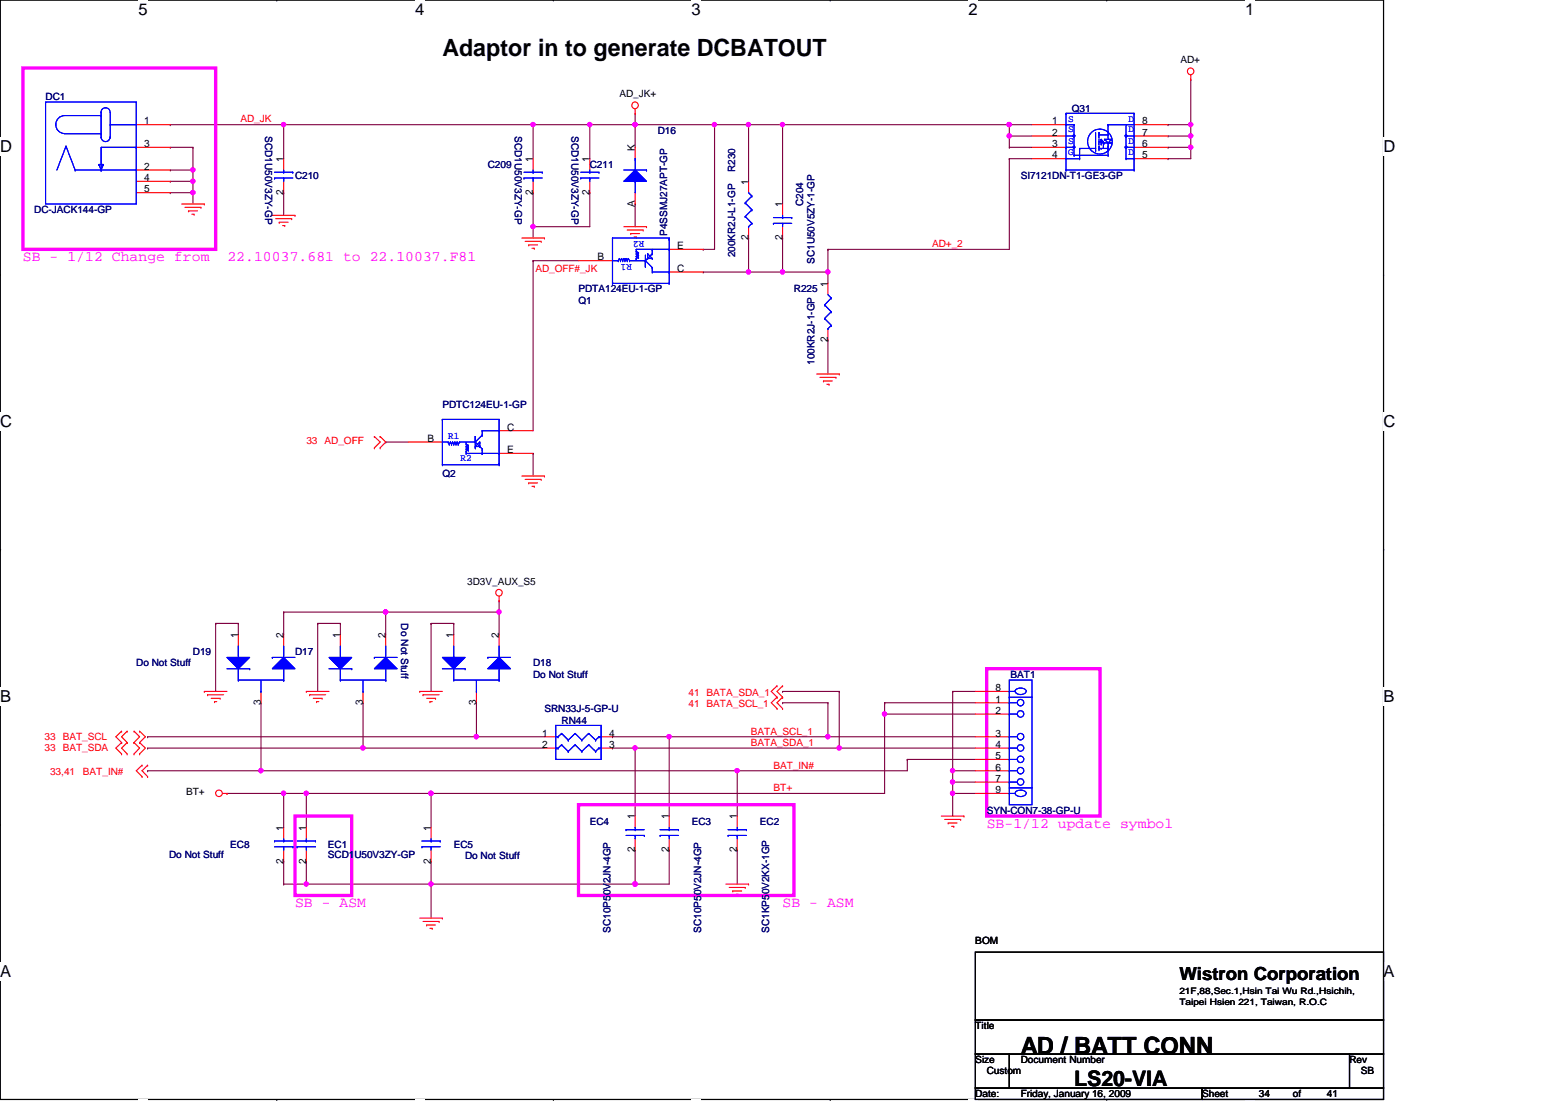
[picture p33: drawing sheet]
<svg xmlns="http://www.w3.org/2000/svg" width="297mm" height="210mm" viewBox="0 0 297 210" stroke-linecap="round" stroke-linejoin="round" font-family="sans-serif">
<defs><g id="words">
<g font-size="4.5">
<text x="84.2" y="10.7">Adaptor in to generate DCBATOUT</text>
<text x="194.3" y="200.7">AD / BATT CONN</text>
</g>
<text font-size="4.1" x="204.5" y="206.9">LS20-VIA</text>
<text font-size="3.4" x="224.6" y="186.7">Wistron Corporation</text>
<g font-size="3.1">
<text x="26.4" y="2.8">5</text>
<text x="79" y="2.8">4</text>
<text x="131.7" y="2.8">3</text>
<text x="184.4" y="2.8">2</text>
<text x="237.1" y="2.8">1</text>
<text x="0" y="29">D</text>
<text x="263.4" y="29">D</text>
<text x="0" y="81.3">C</text>
<text x="263.4" y="81.3">C</text>
<text x="0" y="133.6">B</text>
<text x="263.4" y="133.6">B</text>
<text x="0" y="186">A</text>
<text x="263.4" y="186">A</text>
</g>
<g font-size="2.8" fill="#f0f">
<text x="4.4" y="49.7">SB - 1/12 Change from</text>
<text x="43.3" y="49.7">22.10037.681 to 22.10037.F81</text>
<text x="187.9" y="157.7">SB-1/12 update symbol</text>
<text x="56.2" y="172.8">SB - ASM</text>
<text x="149" y="172.8">SB - ASM</text>
</g>
<g font-size="1.9">
<text x="224.8" y="12.1">AD+</text>
<text x="27.5" y="23.7">1</text>
<text x="117.9" y="18.5">AD_JK+</text>
<text x="200.4" y="23.7">1</text>
<text x="217.5" y="23.7">8</text>
<text x="27.5" y="28">3</text>
<text x="120.9" y="28.7" transform="rotate(-90 120.9 28.7)">K</text>
<text x="200.4" y="25.9">2</text>
<text x="200.4" y="28">3</text>
<text x="217.5" y="28">6</text>
<text x="217.5" y="25.9">7</text>
<text x="27.5" y="32.3">2</text>
<text x="27.5" y="34.5">4</text>
<text x="54" y="30.9" transform="rotate(-90 54 30.9)">1</text>
<text x="101.5" y="30.9" transform="rotate(-90 101.5 30.9)">1</text>
<text x="112.3" y="30.9" transform="rotate(-90 112.3 30.9)">1</text>
<text x="142.5" y="35.2" transform="rotate(-90 142.5 35.2)">1</text>
<text x="200.4" y="30.2">4</text>
<text x="217.5" y="30.2">5</text>
<text x="27.5" y="36.7">5</text>
<text x="54" y="37.1" transform="rotate(-90 54 37.1)">2</text>
<text x="101.5" y="37.1" transform="rotate(-90 101.5 37.1)">2</text>
<text x="112.3" y="37.1" transform="rotate(-90 112.3 37.1)">2</text>
<text x="120.9" y="39.5" transform="rotate(-90 120.9 39.5)">A</text>
<text x="149" y="39.5" transform="rotate(-90 149 39.5)">1</text>
<text x="128.9" y="47.5">E</text>
<text x="142.5" y="45.8" transform="rotate(-90 142.5 45.8)">2</text>
<text x="149" y="45.8" transform="rotate(-90 149 45.8)">2</text>
<text x="113.8" y="49.6">B</text>
<text x="128.9" y="51.8">C</text>
<text x="157.6" y="54.6" transform="rotate(-90 157.6 54.6)">1</text>
<text x="157.6" y="65.2" transform="rotate(-90 157.6 65.2)">2</text>
<text x="96.6" y="82">C</text>
<text x="81.4" y="84.2">B</text>
<text x="96.6" y="86.3">E</text>
<text x="89" y="111.4">3D3V_AUX_S5</text>
<text x="45.3" y="121.5" transform="rotate(-90 45.3 121.5)">1</text>
<text x="54" y="121.5" transform="rotate(-90 54 121.5)">2</text>
<text x="64.8" y="121.5" transform="rotate(-90 64.8 121.5)">1</text>
<text x="73.4" y="121.5" transform="rotate(-90 73.4 121.5)">2</text>
<text x="86.4" y="121.5" transform="rotate(-90 86.4 121.5)">1</text>
<text x="95" y="121.5" transform="rotate(-90 95 121.5)">2</text>
<text x="189.6" y="131.7">8</text>
<text x="49.7" y="134.3" transform="rotate(-90 49.7 134.3)">3</text>
<text x="69.1" y="134.3" transform="rotate(-90 69.1 134.3)">3</text>
<text x="90.7" y="134.3" transform="rotate(-90 90.7 134.3)">3</text>
<text x="189.6" y="133.8">1</text>
<text x="189.6" y="136">2</text>
<text x="103.2" y="140.3">1</text>
<text x="103.2" y="142.5">2</text>
<text x="116" y="142.5">3</text>
<text x="116" y="140.3">4</text>
<text x="189.6" y="140.3">3</text>
<text x="189.6" y="142.5">4</text>
<text x="189.6" y="144.6">5</text>
<text x="189.6" y="146.8">6</text>
<text x="189.6" y="148.9">7</text>
<text x="35.4" y="151.5">BT+</text>
<text x="189.6" y="151.1">9</text>
<text x="54" y="158.2" transform="rotate(-90 54 158.2)">1</text>
<text x="58.3" y="158.2" transform="rotate(-90 58.3 158.2)">1</text>
<text x="82" y="158.2" transform="rotate(-90 82 158.2)">1</text>
<text x="120.9" y="156.1" transform="rotate(-90 120.9 156.1)">1</text>
<text x="127.4" y="156.1" transform="rotate(-90 127.4 156.1)">1</text>
<text x="140.3" y="156.1" transform="rotate(-90 140.3 156.1)">1</text>
<text x="54" y="164.5" transform="rotate(-90 54 164.5)">2</text>
<text x="58.3" y="164.5" transform="rotate(-90 58.3 164.5)">2</text>
<text x="82" y="164.5" transform="rotate(-90 82 164.5)">2</text>
<text x="120.9" y="162.3" transform="rotate(-90 120.9 162.3)">2</text>
<text x="127.4" y="162.3" transform="rotate(-90 127.4 162.3)">2</text>
<text x="140.3" y="162.3" transform="rotate(-90 140.3 162.3)">2</text>
<text x="185.7" y="179.8">BOM</text>
<text x="185.7" y="196">Title</text>
<text x="185.7" y="202.5">Size</text>
<text x="194.3" y="202.5">Document Number</text>
<text x="257" y="202.5">Rev</text>
<text x="185.7" y="209">Date:</text>
<text x="187.9" y="204.6">Custom</text>
<text x="194.3" y="209">Friday, January 16, 2009</text>
<text x="228.9" y="209">Sheet</text>
<text x="239.7" y="209">34</text>
<text x="246.2" y="209">of</text>
<text x="252.6" y="209">41</text>
<text x="259.1" y="204.6">SB</text>
</g>
<g font-size="1.9" fill="#000080">
<text x="8.7" y="19">DC1</text>
<text x="204.1" y="21.3">Q31</text>
<text x="50.5" y="25.9" transform="rotate(90 50.5 25.9)">SCD1U50V3ZY-GP</text>
<text x="98" y="25.9" transform="rotate(90 98 25.9)">SCD1U50V3ZY-GP</text>
<text x="108.8" y="25.9" transform="rotate(90 108.8 25.9)">SCD1U50V3ZY-GP</text>
<text x="125.3" y="25.4">D16</text>
<text x="56.2" y="34.1">C210</text>
<text x="92.9" y="31.9">C209</text>
<text x="112.3" y="31.9">C211</text>
<text x="140" y="32.8" transform="rotate(-90 140 32.8)">R230</text>
<text x="194.3" y="34.1">SI7121DN-T1-GE3-GP</text>
<text x="6.5" y="40.6">DC-JACK144-GP</text>
<text x="152.9" y="39.3" transform="rotate(-90 152.9 39.3)">C204</text>
<text x="127" y="44.9" transform="rotate(-90 127 44.9)">P4SSMJ27APT-GP</text>
<text x="140" y="49" transform="rotate(-90 140 49)">200KR2J-L1-GP</text>
<text x="155.1" y="50.3" transform="rotate(-90 155.1 50.3)">SC1U50V5ZY-1-GP</text>
<text x="110.1" y="57.8">Q1</text>
<text x="110.1" y="55.7">PDTA124EU-1-GP</text>
<text x="151.2" y="55.7">R225</text>
<text x="155.1" y="69.5" transform="rotate(-90 155.1 69.5)">100KR2J-1-GP</text>
<text x="84.2" y="77.7">PDTC124EU-1-GP</text>
<text x="84.2" y="90.8">Q2</text>
<text x="76.4" y="118.7" transform="rotate(90 76.4 118.7)">Do Not Stuff</text>
<text x="36.7" y="124.8">D19</text>
<text x="56.2" y="124.8">D17</text>
<text x="25.9" y="126.9">Do Not Stuff</text>
<text x="101.5" y="126.9">D18</text>
<text x="101.5" y="129.1">Do Not Stuff</text>
<text x="192.4" y="129.1">BAT1</text>
<text x="103.7" y="135.6">SRN33J-5-GP-U</text>
<text x="106.9" y="137.9">RN44</text>
<text x="187.9" y="155">SYN-CON7-38-GP-U</text>
<text x="43.9" y="161.5">EC8</text>
<text x="62.4" y="161.5">EC1</text>
<text x="86.4" y="161.5">EC5</text>
<text x="112.3" y="157.1">EC4</text>
<text x="131.7" y="157.1">EC3</text>
<text x="144.7" y="157.1">EC2</text>
<text x="32.2" y="163.4">Do Not Stuff</text>
<text x="62.4" y="163.4">SCD1U50V3ZY-GP</text>
<text x="88.6" y="163.6">Do Not Stuff</text>
<text x="116.2" y="177.7" transform="rotate(-90 116.2 177.7)">SC10P50V2JN-4GP</text>
<text x="133.5" y="177.7" transform="rotate(-90 133.5 177.7)">SC10P50V2JN-4GP</text>
<text x="146.5" y="177.7" transform="rotate(-90 146.5 177.7)">SC1KP50V2KX-1GP</text>
</g>
<g font-size="1.9" fill="#f00">
<text x="45.8" y="23.3">AD_JK</text>
<text x="177.5" y="47.1">AD+_2</text>
<text x="101.9" y="51.8">AD_OFF#_JK</text>
<text x="58.3" y="84.6">33</text>
<text x="61.8" y="84.6">AD_OFF</text>
<text x="131.1" y="134.7">41 BATA_SCL_1</text>
<text x="131.1" y="132.5">41 BATA_SDA_1</text>
<text x="8.5" y="143.1">33</text>
<text x="8.5" y="141">33</text>
<text x="11.9" y="143.1">BAT_SDA</text>
<text x="11.9" y="141">BAT_SCL</text>
<text x="143" y="139.9">BATA_SCL_1</text>
<text x="143" y="142.1">BATA_SDA_1</text>
<text x="9.5" y="147.7">33,41</text>
<text x="15.8" y="147.7">BAT_IN#</text>
<text x="147.3" y="146.4">BAT_IN#</text>
<text x="147.3" y="150.7">BT+</text>
</g>
<g font-size="1.9" fill="#00f">
<text x="203.4" y="23.3">S</text>
<text x="214.9" y="23.3">D</text>
<text x="203.4" y="25.2">S</text>
<text x="203.4" y="27.4">S</text>
<text x="203.4" y="29.5">G</text>
<text x="214.9" y="29.5">D</text>
<text x="214.9" y="27.4">D</text>
<text x="214.9" y="25.2">D</text>
<text x="122.7" y="45.9" transform="rotate(180 122.7 45.9)">R2</text>
<text x="120.3" y="50.2" transform="rotate(180 120.3 50.2)">R1</text>
<text x="85.3" y="83.5">R1</text>
<text x="87.7" y="87.8">R2</text>
</g>
<g font-size="1.7">
<text x="224.6" y="189.4">21F,88,Sec.1,Hsin Tai Wu Rd.,Hsichih,</text>
<text x="224.6" y="191.5">Taipei Hsien 221, Taiwan, R.O.C</text>
</g>
</g></defs>
<path d="M0 0h263.4v209.4h-263.4z" fill="none" stroke="#000" stroke-width=".21"/>
<g fill="#fff">
<path d="M26.4 0h1.7v3.5h-1.7z"/>
<path d="M26.4 209.4h1.7v.5h-1.7z"/>
</g>
<path d="M52.7 0h.1M52.7 209.4h.1" fill="none" stroke="#000" stroke-width=".21"/>
<g fill="#fff">
<path d="M79 0h1.8v3.5h-1.8z"/>
<path d="M79 209.4h1.8v.5h-1.8z"/>
</g>
<path d="M105.4 0h.1M105.4 209.4h.1" fill="none" stroke="#000" stroke-width=".21"/>
<g fill="#fff">
<path d="M131.7 0h1.7v3.5h-1.7z"/>
<path d="M131.7 209.4h1.7v.5h-1.7z"/>
</g>
<path d="M158.1 0h.1M158.1 209.4h.1" fill="none" stroke="#000" stroke-width=".21"/>
<g fill="#fff">
<path d="M184.4 0h1.7v3.5h-1.7z"/>
<path d="M184.4 209.4h1.7v.5h-1.7z"/>
</g>
<path d="M210.7 0h.1M210.7 209.4h.1" fill="none" stroke="#000" stroke-width=".21"/>
<g fill="#fff">
<path d="M237.1 0h1.7v3.5h-1.7z"/>
<path d="M237.1 209.4h1.7v.5h-1.7z"/>
<path d="M0 26.2h2.3v3.4h-2.3z"/>
<path d="M263.4 26.2h2.3v3.4h-2.3z"/>
<path d="M0 78.5h2.3v3.5h-2.3z"/>
<path d="M263.4 78.5h2.3v3.5h-2.3z"/>
</g>
<path d="M0 52.3h.1M263.4 52.3h.1" fill="none" stroke="#000" stroke-width=".21"/>
<g fill="#fff">
<path d="M0 130.9h2.1v3.4h-2.1z"/>
<path d="M263.4 130.9h2.1v3.4h-2.1z"/>
</g>
<path d="M0 104.7h.1M263.4 104.7h.1" fill="none" stroke="#000" stroke-width=".21"/>
<path d="M0 104.7h.1M263.4 104.7h.1" fill="none" stroke="#000" stroke-width=".19"/>
<g fill="#fff">
<path d="M0 183.2h2.1v3.5h-2.1z"/>
<path d="M263.4 183.2h2.1v3.5h-2.1z"/>
</g>
<path d="M0 157.1h.1M263.4 157.1h.1" fill="none" stroke="#000" stroke-width=".21"/>
<path d="M120.9 23.7h.1M120.9 23.7h15.2M192.2 30.2h.1M192.2 30.2v17.3M101.5 43.2h.1M101.5 43.2v2.1" fill="none" stroke="#800040" stroke-width=".21"/>
<circle cx="120.9" cy="23.7" r=".4" fill="#f0f"/>
<circle cx="120.9" cy="23.7" r=".4" fill="none" stroke="#f0f" stroke-width=".21"/>
<path d="M157.6 51.8h.1M157.6 51.8v2.2" fill="none" stroke="#800040" stroke-width=".21"/>
<circle cx="157.6" cy="51.8" r=".4" fill="#f0f"/>
<circle cx="157.6" cy="51.8" r=".4" fill="none" stroke="#f0f" stroke-width=".21"/>
<path d="M149 23.7h.1M149 23.7v15.2M101.5 43.2h.1M101.5 43.2h10.8" fill="none" stroke="#800040" stroke-width=".21"/>
<circle cx="101.5" cy="43.2" r=".4" fill="#f0f"/>
<circle cx="101.5" cy="43.2" r=".4" fill="none" stroke="#f0f" stroke-width=".21"/>
<path d="M133.9 51.8h.1M133.9 51.8h15.1M142.5 51.8h.1" fill="none" stroke="#800040" stroke-width=".21"/>
<circle cx="142.5" cy="51.8" r=".4" fill="#f0f"/>
<circle cx="142.5" cy="51.8" r=".4" fill="none" stroke="#f0f" stroke-width=".21"/>
<path d="M142.5 23.7h.1M142.5 23.7v10.8M142.5 45.3h.1M142.5 45.3v6.5M157.6 47.5h.1M157.6 47.5h34.6" fill="none" stroke="#800040" stroke-width=".21"/>
<circle cx="142.5" cy="23.7" r=".4" fill="#f0f"/>
<circle cx="142.5" cy="23.7" r=".4" fill="none" stroke="#f0f" stroke-width=".21"/>
<path d="M149 45.3h.1M149 51.8h.1M149 45.3v6.5M149 51.8h8.6" fill="none" stroke="#800040" stroke-width=".21"/>
<circle cx="149" cy="51.8" r=".4" fill="#f0f"/>
<circle cx="149" cy="51.8" r=".4" fill="none" stroke="#f0f" stroke-width=".21"/>
<path d="M112.3 36.7h.1M112.3 23.7h.1M112.3 23.7v6.5M112.3 36.7v6.5M120.9 21.6h.1M120.9 21.6v2.1M136.1 23.7h.1M136.1 23.7v23.8M136.1 23.7h6.4M157.6 64.8h.1M157.6 64.8v6.4" fill="none" stroke="#800040" stroke-width=".21"/>
<circle cx="136" cy="23.7" r=".4" fill="#f0f"/>
<circle cx="136" cy="23.7" r=".4" fill="none" stroke="#f0f" stroke-width=".21"/>
<g fill="none" stroke="#800040" stroke-width=".21">
<path d="M54 36.7h.1M54 36.7v4.3M101.5 23.7h.1M101.5 23.7v6.5M101.5 23.7h10.8M120.9 38.9h.1M120.9 23.7h.1M120.9 23.7v4.4M120.9 38.9v4.3M101.5 49.7h.1M101.5 49.7v32.3M157.6 47.5h.1"/>
<path d="M157.6 47.5v4.3"/>
</g>
<circle cx="101.5" cy="23.7" r=".4" fill="#f0f"/>
<circle cx="101.5" cy="23.7" r=".4" fill="none" stroke="#f0f" stroke-width=".21"/>
<path d="M54 23.7h.1M54 23.7v6.5M112.3 23.7h.1M112.3 23.7h8.6M142.5 23.7h.1M142.5 23.7h6.5M133.9 47.5h.1M133.9 47.5h2.2" fill="none" stroke="#800040" stroke-width=".21"/>
<circle cx="120.9" cy="23.7" r=".4" fill="#f0f"/>
<circle cx="120.9" cy="23.7" r=".4" fill="none" stroke="#f0f" stroke-width=".21"/>
<circle cx="112.3" cy="23.7" r=".4" fill="#f0f"/>
<circle cx="112.3" cy="23.7" r=".4" fill="none" stroke="#f0f" stroke-width=".21"/>
<path d="M54 23.7h.1M54 23.7h47.5M101.5 36.7h.1M101.5 36.7v6.5M73.4 84.2h.1M73.4 84.2h4.4M101.5 86.4h.1M101.5 86.4v4.3" fill="none" stroke="#800040" stroke-width=".21"/>
<circle cx="54" cy="23.7" r=".4" fill="#f0f"/>
<circle cx="54" cy="23.7" r=".4" fill="none" stroke="#f0f" stroke-width=".21"/>
<path d="M36.7 36.7h.1M36.7 36.7v2.2M101.5 49.7h.1M101.5 49.7h8.6" fill="none" stroke="#800040" stroke-width=".21"/>
<circle cx="36.7" cy="36.7" r=".4" fill="#f0f"/>
<circle cx="36.7" cy="36.7" r=".4" fill="none" stroke="#f0f" stroke-width=".21"/>
<path d="M32.4 36.7h.1M32.4 34.5h.1M32.4 34.5h4.3M36.7 34.5h.1M36.7 34.5v2.2h-4.3" fill="none" stroke="#800040" stroke-width=".21"/>
<circle cx="36.7" cy="34.5" r=".4" fill="#f0f"/>
<circle cx="36.7" cy="34.5" r=".4" fill="none" stroke="#f0f" stroke-width=".21"/>
<path d="M32.4 23.7h.1M32.4 28.1h.1M32.4 32.4h.1M32.4 23.7h21.6M32.4 28.1h4.3M32.4 32.4h4.3" fill="none" stroke="#800040" stroke-width=".21"/>
<circle cx="36.7" cy="32.4" r=".4" fill="#f0f"/>
<circle cx="36.7" cy="32.4" r=".4" fill="none" stroke="#f0f" stroke-width=".21"/>
<path d="M36.7 28.1h.1M36.7 32.4h.1M36.7 28.1v6.4M192.2 25.9h.1M192.2 25.9v2.2" fill="none" stroke="#800040" stroke-width=".21"/>
<circle cx="192.2" cy="25.9" r=".4" fill="#f0f"/>
<circle cx="192.2" cy="25.9" r=".4" fill="none" stroke="#f0f" stroke-width=".21"/>
<path d="M149 23.7h.1M149 23.7h43.2" fill="none" stroke="#800040" stroke-width=".21"/>
<circle cx="149" cy="23.7" r=".4" fill="#f0f"/>
<circle cx="149" cy="23.7" r=".4" fill="none" stroke="#f0f" stroke-width=".21"/>
<path d="M222.4 23.7h.1M222.4 25.9h.1M222.4 28.1h.1M222.4 23.7h4.3M222.4 25.9h4.3M222.4 28.1h4.3M226.7 28.1h.1M226.7 28.1v2.1" fill="none" stroke="#800040" stroke-width=".21"/>
<circle cx="226.7" cy="28" r=".4" fill="#f0f"/>
<circle cx="226.7" cy="28" r=".4" fill="none" stroke="#f0f" stroke-width=".21"/>
<path d="M192.2 23.7h.1M192.2 23.7h4.3" fill="none" stroke="#800040" stroke-width=".21"/>
<circle cx="192.2" cy="23.7" r=".4" fill="#f0f"/>
<circle cx="192.2" cy="23.7" r=".4" fill="none" stroke="#f0f" stroke-width=".21"/>
<path d="M192.2 25.9h.1M192.2 28.1h.1M192.2 25.9h4.3M192.2 28.1h4.3M222.4 30.2h.1M222.4 30.2h4.3M226.7 25.9h.1M226.7 25.9v2.2" fill="none" stroke="#800040" stroke-width=".21"/>
<circle cx="226.7" cy="25.9" r=".4" fill="#f0f"/>
<circle cx="226.7" cy="25.9" r=".4" fill="none" stroke="#f0f" stroke-width=".21"/>
<path d="M226.7 23.7h.1M226.7 23.7v2.2" fill="none" stroke="#800040" stroke-width=".21"/>
<circle cx="226.7" cy="23.7" r=".4" fill="#f0f"/>
<circle cx="226.7" cy="23.7" r=".4" fill="none" stroke="#f0f" stroke-width=".21"/>
<path d="M226.7 15.1h.1M226.7 15.1v8.6M192.2 30.2h.1M192.2 30.2h4.3M49.7 146.8h.1M49.7 146.8h90.7M181.4 149h.1M181.4 151.1h.1M181.4 149h4.3M181.4 151.1v4.3" fill="none" stroke="#800040" stroke-width=".21"/>
<circle cx="49.7" cy="146.8" r=".4" fill="#f0f"/>
<circle cx="49.7" cy="146.8" r=".4" fill="none" stroke="#f0f" stroke-width=".21"/>
<path d="M181.4 151.1h.1M181.4 151.1h4.3" fill="none" stroke="#800040" stroke-width=".21"/>
<circle cx="181.4" cy="151.1" r=".4" fill="#f0f"/>
<circle cx="181.4" cy="151.1" r=".4" fill="none" stroke="#f0f" stroke-width=".21"/>
<path d="M168.4 136h.1M168.4 136v15.1" fill="none" stroke="#800040" stroke-width=".21"/>
<circle cx="168.4" cy="136" r=".4" fill="#f0f"/>
<circle cx="168.4" cy="136" r=".4" fill="none" stroke="#f0f" stroke-width=".21"/>
<path d="M140.4 146.8h.1M172.8 144.7h.1M172.8 144.7v2.1h-32.4M172.8 144.7h12.9" fill="none" stroke="#800040" stroke-width=".21"/>
<circle cx="140.4" cy="146.8" r=".4" fill="#f0f"/>
<circle cx="140.4" cy="146.8" r=".4" fill="none" stroke="#f0f" stroke-width=".21"/>
<path d="M157.6 140.3h.1M157.6 140.3h28.1M140.4 161.9h.1M140.4 161.9v6.5" fill="none" stroke="#800040" stroke-width=".21"/>
<circle cx="157.6" cy="140.3" r=".4" fill="#f0f"/>
<circle cx="157.6" cy="140.3" r=".4" fill="none" stroke="#f0f" stroke-width=".21"/>
<path d="M41.1 118.7h.1M41.1 118.7v13M45.4 118.7h.1M45.4 118.7v2.2M159.8 142.5h.1M159.8 142.5h25.9" fill="none" stroke="#800040" stroke-width=".21"/>
<circle cx="159.8" cy="142.5" r=".4" fill="#f0f"/>
<circle cx="159.8" cy="142.5" r=".4" fill="none" stroke="#f0f" stroke-width=".21"/>
<path d="M82.1 151.1h.1M82.1 151.1h86.3" fill="none" stroke="#800040" stroke-width=".21"/>
<circle cx="82.1" cy="151.1" r=".4" fill="#f0f"/>
<circle cx="82.1" cy="151.1" r=".4" fill="none" stroke="#f0f" stroke-width=".21"/>
<path d="M120.9 168.4h.1M120.9 168.4h6.5" fill="none" stroke="#800040" stroke-width=".21"/>
<circle cx="120.9" cy="168.4" r=".4" fill="#f0f"/>
<circle cx="120.9" cy="168.4" r=".4" fill="none" stroke="#f0f" stroke-width=".21"/>
<path d="M54 116.6h.1M54 116.6h19.4M116.6 142.5h.1M116.6 142.5h4.3M120.9 142.5h.1M120.9 142.5v12.9" fill="none" stroke="#800040" stroke-width=".21"/>
<circle cx="73.4" cy="116.6" r=".4" fill="#f0f"/>
<circle cx="73.4" cy="116.6" r=".4" fill="none" stroke="#f0f" stroke-width=".21"/>
<path d="M41.1 118.7h.1M41.1 118.7h4.3M54 116.6h.1M54 116.6v4.3M28.1 146.8h.1M28.1 146.8h21.6M43.2 151.1h.1M43.2 151.1h15.1M54 151.1h.1M58.3 168.4h.1M58.3 168.4h23.8" fill="none" stroke="#800040" stroke-width=".21"/>
<circle cx="54" cy="151.1" r=".4" fill="#f0f"/>
<circle cx="54" cy="151.1" r=".4" fill="none" stroke="#f0f" stroke-width=".21"/>
<g fill="none" stroke="#800040" stroke-width=".21">
<path d="M69.1 133.9h.1M69.1 133.9v8.6M28.1 142.5h.1M28.1 142.5h75.6M54 151.1h.1M54 151.1v6.5M58.3 151.1h.1M58.3 151.1v6.5M69.1 142.5h.1M82.1 151.1h.1M82.1 151.1v6.5M116.6 140.3h.1"/>
<path d="M116.6 140.3h10.8M127.4 140.3h.1M127.4 140.3v15.1"/>
</g>
<circle cx="69.1" cy="142.5" r=".4" fill="#f0f"/>
<circle cx="69.1" cy="142.5" r=".4" fill="none" stroke="#f0f" stroke-width=".21"/>
<path d="M90.7 140.3h.1M90.7 140.3h13" fill="none" stroke="#800040" stroke-width=".21"/>
<circle cx="90.7" cy="140.3" r=".4" fill="#f0f"/>
<circle cx="90.7" cy="140.3" r=".4" fill="none" stroke="#f0f" stroke-width=".21"/>
<path d="M73.4 116.6h.1M73.4 116.6v4.3M95 116.6h.1M95 116.6v4.3M58.3 151.1h.1M58.3 151.1h23.8" fill="none" stroke="#800040" stroke-width=".21"/>
<circle cx="82.1" cy="151.1" r=".4" fill="#f0f"/>
<circle cx="82.1" cy="151.1" r=".4" fill="none" stroke="#f0f" stroke-width=".21"/>
<circle cx="58.3" cy="151.1" r=".4" fill="#f0f"/>
<circle cx="58.3" cy="151.1" r=".4" fill="none" stroke="#f0f" stroke-width=".21"/>
<path d="M60.5 118.7h.1M60.5 118.7v13M64.8 118.7h.1M64.8 118.7v2.2M73.4 116.6h.1M73.4 116.6h21.6" fill="none" stroke="#800040" stroke-width=".21"/>
<circle cx="95" cy="116.6" r=".4" fill="#f0f"/>
<circle cx="95" cy="116.6" r=".4" fill="none" stroke="#f0f" stroke-width=".21"/>
<circle cx="73.4" cy="116.6" r=".4" fill="#f0f"/>
<circle cx="73.4" cy="116.6" r=".4" fill="none" stroke="#f0f" stroke-width=".21"/>
<path d="M60.5 118.7h.1M60.5 118.7h4.3M82.1 118.7h.1M82.1 118.7v13M86.4 118.7h.1M86.4 118.7v2.2M54 164.1h.1M54 164.1v4.3M82.1 164.1h.1M82.1 168.4h.1M82.1 164.1v4.3M82.1 168.4h38.8" fill="none" stroke="#800040" stroke-width=".21"/>
<circle cx="120.9" cy="168.4" r=".4" fill="#f0f"/>
<circle cx="120.9" cy="168.4" r=".4" fill="none" stroke="#f0f" stroke-width=".21"/>
<circle cx="82.1" cy="168.4" r=".4" fill="#f0f"/>
<circle cx="82.1" cy="168.4" r=".4" fill="none" stroke="#f0f" stroke-width=".21"/>
<path d="M82.1 118.7h.1M82.1 118.7h4.3M95 114.4h.1M95 114.4v2.2M90.7 133.9h.1M90.7 133.9v6.4h-62.6M28.1 140.3h.1M54 168.4h.1M54 168.4h4.3M127.4 161.9h.1M127.4 161.9v6.5" fill="none" stroke="#800040" stroke-width=".21"/>
<circle cx="58.3" cy="168.4" r=".4" fill="#f0f"/>
<circle cx="58.3" cy="168.4" r=".4" fill="none" stroke="#f0f" stroke-width=".21"/>
<g fill="none" stroke="#800040" stroke-width=".21">
<path d="M49.7 133.9h.1M49.7 133.9v12.9M168.4 133.9h.1M168.4 133.9h17.3M181.4 131.7h.1M181.4 131.7h4.3M181.4 131.7v17.3M140.4 146.8h.1M140.4 146.8v8.6M181.4 146.8h.1M181.4 146.8h4.3M58.3 164.1h.1"/>
<path d="M58.3 164.1v4.3M82.1 168.4h.1M82.1 168.4v6.5M120.9 161.9h.1M120.9 161.9v6.5"/>
</g>
<circle cx="181.4" cy="146.8" r=".4" fill="#f0f"/>
<circle cx="181.4" cy="146.8" r=".4" fill="none" stroke="#f0f" stroke-width=".21"/>
<path d="M192.2 23.7h.1M192.2 23.7v2.2M168.4 136h.1M168.4 133.9h.1M168.4 136h17.3M168.4 133.9v2.1" fill="none" stroke="#800040" stroke-width=".21"/>
<circle cx="192.2" cy="23.7" r=".4" fill="#f0f"/>
<circle cx="192.2" cy="23.7" r=".4" fill="none" stroke="#f0f" stroke-width=".21"/>
<path d="M181.4 149h.1M181.4 149v2.1" fill="none" stroke="#800040" stroke-width=".21"/>
<circle cx="181.4" cy="148.9" r=".4" fill="#f0f"/>
<circle cx="181.4" cy="148.9" r=".4" fill="none" stroke="#f0f" stroke-width=".21"/>
<path d="M149 133.9h.1M149 131.7h.1M149 133.9h8.6M149 131.7h10.8M157.6 133.9h.1M157.6 133.9v6.4h-30.2M159.8 131.7h.1M159.8 131.7v10.8M127.4 140.3h.1" fill="none" stroke="#800040" stroke-width=".21"/>
<circle cx="127.4" cy="140.3" r=".4" fill="#f0f"/>
<circle cx="127.4" cy="140.3" r=".4" fill="none" stroke="#f0f" stroke-width=".21"/>
<path d="M120.9 142.5h.1M120.9 142.5h38.9" fill="none" stroke="#800040" stroke-width=".21"/>
<circle cx="120.9" cy="142.5" r=".4" fill="#f0f"/>
<circle cx="120.9" cy="142.5" r=".4" fill="none" stroke="#f0f" stroke-width=".21"/>
<g fill="none" stroke="#f00" stroke-width=".21">
<path d="M226.7 15.1h.1M226.7 14.3v.8M34.6 38.9h4.3M35.2 39.5h3.1M38.3 39.5h.1M38.9 38.9h.1M120.9 21.6h.1M120.9 20.7v.9M120.9 28.1v2.1M120.9 36.7v2.2M149 38.9v2.1M35.9 40.2h.1"/>
<path d="M35.9 40.2h1.7M36.5 40.8h.5M37 40.8h.1M51.9 41h4.3M52.5 41.7h3M53.2 42.3h.1M53.2 42.3h1.7M53.8 43h.4M54.2 43h.1M55.5 41.7h.1M56.2 41h.1M99.4 45.3h4.3"/>
<path d="M100 46h3M100.7 46.7h.1M100.7 46.7h1.7M101.3 47.3h.4M101.7 47.3h.1M103 46h.1M103.7 45.3h.1M110.1 49.7h6.5M118.8 43.2h4.3M119.4 43.8h3.1M120.1 44.5h.1M120.1 44.5h1.7"/>
<path d="M120.7 45.1h.5M121.2 45.1h.1M122.5 43.8h.1M123.1 43.2h.1M127.4 47.5h6.5M127.4 51.8h6.5M149 43.2v2.1M157.6 54v2.1M155.5 71.2h4.3M156.1 71.9h3.1M156.8 72.6h.1M156.8 72.6h1.7"/>
<path d="M157.4 73.2h.5M157.6 62.6v2.2M157.9 73.2h.1M159.2 71.9h.1M159.8 71.2h.1M71.3 83.1h.1M71.3 85.3h.1M71.3 83.1l1.1 1.1-1.1 1.1M72.4 85.3h.1M72.4 83.1h.1M72.4 83.1l1 1.1-1 1.1M77.8 84.2h6.4"/>
<path d="M95 86.4h6.5M95 82h6.5M99.4 90.7h4.3M100 91.3h3M100.7 92h.1M100.7 92h1.7M101.3 92.6h.4M101.7 92.6h.1M103 91.3h.1M103.7 90.7h.1M95 114.4h.1M95 113.6v.8"/>
<path d="M23.2 139.3h.1M23.2 139.3l-1.1 1 1.1 1.1M24.2 139.3h.1M24.2 139.3l-1 1 1 1.1M25.5 139.3h.1M25.5 139.3l1.1 1-1.1 1.1M26.6 139.3h.1M26.6 139.3l1.1 1-1.1 1.1M38.9 131.7h.1M38.9 131.7h4.3M39.5 132.3h.1M39.5 132.3h3.1"/>
<path d="M40.2 133h1.7M40.8 133.6h.1M40.8 133.6h.5M41.9 133h.1M58.3 131.7h.1M58.3 131.7h4.3M59 132.3h.1M59 132.3h3M59.6 133h1.7M60.3 133.6h.1M60.3 133.6h.4M61.3 133h.1"/>
<path d="M79.9 131.7h.1M79.9 131.7h4.3M80.6 132.3h.1M80.6 132.3h3M81.2 133h1.7M81.9 133.6h.1M81.9 133.6h.4M82.9 133h.1M148 132.8h.1M148 135h.1M148 130.6h.1M148 132.8l-1.1 1.1 1.1 1.1"/>
<path d="M148 130.6l-1.1 1.1 1.1 1.1M149 132.8h.1M149 135h.1M149 130.6h.1M149 132.8l-1 1.1 1 1.1M149 130.6l-1 1.1 1 1.1M23.2 143.6h.1M23.2 141.4h.1M23.2 141.4l-1.1 1.1 1.1 1.1M24.2 143.6h.1M24.2 141.4h.1M24.2 141.4l-1 1.1 1 1.1"/>
<path d="M25.5 141.4h.1M25.5 143.6h.1M25.5 141.4l1.1 1.1-1.1 1.1M26.6 143.6h.1M26.6 141.4h.1M26.6 141.4l1.1 1.1-1.1 1.1M27 145.8h.1M27 147.9h.1M27 145.8l-1.1 1 1.1 1.1M28.1 145.8h.1M28.1 147.9h.1M28.1 145.8l-1.1 1 1.1 1.1"/>
<path d="M42.4 151.1h.8M43.2 151.1h.1M179.2 155.4h4.4M179.9 156.1h3M180.5 156.8h.1M180.5 156.8h1.7M181.2 157.4h.4M181.6 157.4h.1M182.9 156.1h.1M183.6 155.4h.1M79.9 174.9h4.3M80.6 175.5h3"/>
<path d="M81.2 176.2h.1M81.2 176.2h1.7M81.9 176.8h.4M82.3 176.8h.1M83.6 175.5h.1M84.2 174.9h.1M138.2 168.4h4.3M138.8 169h3.1M139.5 169.7h.1M139.5 169.7h1.7M140.2 170.3h.4M140.6 170.3h.1"/>
<path d="M141.9 169h.1M142.5 168.4h.1"/>
<circle cx="226.7" cy="13.6" r=".63"/>
<circle cx="120.9" cy="20.1" r=".63"/>
<circle cx="95" cy="112.9" r=".63"/>
<circle cx="41.7" cy="151.1" r=".63"/>
</g>
<path d="M185.7 181.4h77.7v12.9h-77.7zM185.7 194.3h77.7v6.5h-77.7zM185.7 200.8h6.5v6.5h-6.5zM185.7 207.3h43.2v2.1h-43.2zM192.2 200.8h64.8v6.5h-64.8zM228.9 207.3h34.5v2.1h-34.5zM257 200.8h6.4v6.5h-6.4z" fill="none" stroke="#000" stroke-width=".21"/>
<path d="M4.4 13h36.7v34.5h-36.7zM187.9 127.4h21.6v28h-21.6zM56.2 155.4h10.8v15.2h-10.8zM110.1 153.3h41.1v17.3h-41.1z" fill="none" stroke="#f0f" stroke-width=".63"/>
<g fill="none" stroke="#00f" stroke-width=".21">
<path d="M116.6 45.3h.1M116.6 54h.1M116.6 49.7h1.1M116.6 45.3h10.8M116.6 45.3v8.7M116.6 54h10.8M117.7 49.7h.1M117.9 49.2h.1M117.9 49.2l-.2 .5M117.9 49.2l.2 .5M118.1 49.7h.1M118.4 49.2h.1"/>
<path d="M118.4 49.2l-.3 .5M118.4 49.2l.2 .5M118.6 49.7h.1M118.8 49.2h.1M118.8 49.2l-.2 .5M118.8 49.2l.2 .5M119 49.7h.1M119.2 49.2h.1M119.2 49.2l-.2 .5M119.2 49.2l.2 .5M119.4 49.7h.1M119.6 49.2h.1"/>
<path d="M119.6 49.2l-.2 .5M119.6 49.2l.3 .5M119.9 49.7h.1M119.9 49.7h3M121.2 49.2h.1M121.2 48.8h.1M121.2 48.3h.1M121.2 47.9h.1M121.2 47.5h.1M121.2 47.5h6.2M121.2 47.5v.4M121.2 49.2v.5"/>
<path d="M121.2 48.8l.4 .2M121.2 48.3l.4 .3M121.2 47.9l.4 .2M121.6 49h.1M121.6 48.6h.1M121.6 48.1h.1M121.6 49l-.4 .2M121.6 48.6l-.4 .2M121.6 48.1l-.4 .2M122.9 49.7h.1M122.9 50.8h.1M122.9 48.6v2.2"/>
<path d="M122.9 49.7l1.3 1.3M123.3 48.3h.1M123.3 49h.1M123.3 49.2h.1M123.3 49.2h.9M123.3 48.3l.9 .9M123.3 48.3v.9M124.2 48.3h.1M124.2 47.5h.1M124.2 51h.1M124.2 51.8h.1M124.2 49.2h.1"/>
<path d="M124.2 48.3l-1.3 1.4M124.2 47.5v.8M124.2 51v.8M124.2 51.8h3.2M127.4 47.5h.1M127.4 51.8h.1M127.4 45.6h.1M127.4 45.3h.1M127.4 54h.1M127.4 45.3v8.7M147.3 42.5h.1M147.3 41.4h3.4"/>
<path d="M147.3 42.5h3.4M149 41.4h.1M149 42.5h.1M149 41v.4M149 42.5v.7M150.7 41.4h.1M157 58.1h.1M157 58.1l1.3 1.3M157.6 56.1l.7 .7M158.3 56.8h.1M158.3 59.4h.1M158.3 56.8l-1.3 1.3"/>
<path d="M158.3 59.4l-1.3 1.3M84.2 79.9h.1M84.2 79.9v8.6M84.2 79.9h10.8M95 79.9h.1M95 79.9v8.6M157 60.7h.1M157 60.7l1.3 1.3M157.6 62.6h.1M158.3 62h.1M158.3 62l-.7 .6M84.2 88.5h.1"/>
<path d="M84.2 84.2h1.1M84.2 88.5h10.8M85.3 84.2h.1M85.3 84.2l.3 .4M85.6 84.6h.1M85.8 84.2h.1M85.8 84.2l-.2 .4M85.8 84.2l.2 .4M86 84.6h.1M86.2 84.2h.1M86.2 84.2l-.2 .4M86.2 84.2l.2 .4"/>
<path d="M86.4 84.6h.1M86.6 84.2h.1M86.6 84.2l-.2 .4M86.6 84.2l.2 .4M86.8 84.6h.1M87 84.2h.1M87 84.2l-.2 .4M87 84.2l.2 .4M87.2 84.6h.1M87.5 84.2h.1M87.5 84.2h3M87.5 84.2l-.3 .4"/>
<path d="M88.8 84.6h.1M88.8 85h.1M88.8 85.5h.1M88.8 85.9h.1M88.8 86.4h.1M88.8 86.4h6.2M88.8 84.2v.4M88.8 85.9v.5M88.8 84.6l.4 .2M88.8 85l.4 .3M88.8 85.5l.4 .2M89.2 84.8h.1"/>
<path d="M89.2 85.3h.1M89.2 85.7h.1M89.2 84.8l-.4 .2M89.2 85.3l-.4 .2M89.2 85.7l-.4 .2M90.5 84.2h.1M90.5 83.1h.1M90.5 85.3h.1M90.5 85h.1M90.5 83.1v2.2M90.5 84.2l1.3 1.3M90.5 85h.9"/>
<path d="M91.4 84.2h.1M91.4 84.8h.1M91.4 85h.1M91.4 84.2l-.9 .8M91.4 84.2v.8M91.8 85.5h.1M91.8 86.4h.1M91.8 82.9h.1M91.8 82h.1M91.8 82v.9M91.8 85.5v.9M91.8 82.9l-1.3 1.3"/>
<path d="M91.8 82h3.2M95 86.4h.1M95 82h.1M95 88.3h.1M95 88.5h.1"/>
</g>
<path d="M120.9 32.4l2.2 2.1h-4.3z" fill="#00f"/>
<path d="M118.8 32.4h4.3M120.9 32.4l2.2 2.1h-4.3zM120.9 34.5h.1M120.9 30.2h.1M120.9 30.2v2.2M120.9 34.5v2.2M123.1 32.4h.1" fill="none" stroke="#00f" stroke-width=".21"/>
<path d="M120.9 32.4l2.2 2.1h-4.3z" fill="#00f"/>
<g fill="none" stroke="#00f" stroke-width=".21">
<path d="M118.8 32.4h4.3M120.9 32.4l2.2 2.1h-4.3zM120.9 34.5h.1M120.9 30.2h.1M120.9 30.2v2.2M120.9 34.5v2.2M123.1 32.4h.1M119.2 158h.1M119.2 158h3.5M119.2 159.1h3.5M120.9 158h.1M120.9 159.1h.1"/>
<path d="M120.9 157.6v.4M120.9 159.1v.7M122.7 159.1h.1"/>
</g>
<path d="M45.4 120.9v2.2M49.7 131.7v2.2M54 120.9v2.2M120.9 155.4v2.2M120.9 159.8v2.1" fill="none" stroke="#f00" stroke-width=".21"/>
<path d="M43.2 125.2h4.3l-2.1 2.2z" fill="#00f"/>
<path d="M43.2 125.2h4.3l-2.1 2.2zM43.2 127.4h4.3M45.4 125.2h.1M45.4 129.5h.1M45.4 123.1v2.1M45.4 127.4v2.1M45.4 129.5h8.6M47.5 127.4h.1M49.7 131.7h.1M49.7 129.5v2.2M54 129.5h.1" fill="none" stroke="#00f" stroke-width=".21"/>
<path d="M51.9 127.4l2.1-2.2 2.2 2.2z" fill="#00f"/>
<path d="M51.9 127.4l2.1-2.2 2.2 2.2zM51.9 125.2h.1M51.9 125.2h4.3M54 125.2h.1M54 129.5h.1M54 123.1v2.1M54 127.4v2.1" fill="none" stroke="#00f" stroke-width=".21"/>
<path d="M43.2 125.2h4.3l-2.1 2.2z" fill="#00f"/>
<path d="M43.2 125.2h4.3l-2.1 2.2zM43.2 127.4h4.3M45.4 125.2h.1M45.4 129.5h.1M45.4 123.1v2.1M45.4 127.4v2.1M45.4 129.5h8.6M47.5 127.4h.1M49.7 131.7h.1M49.7 129.5v2.2M54 129.5h.1" fill="none" stroke="#00f" stroke-width=".21"/>
<path d="M51.9 127.4l2.1-2.2 2.2 2.2z" fill="#00f"/>
<path d="M51.9 127.4l2.1-2.2 2.2 2.2zM51.9 125.2h.1M51.9 125.2h4.3M54 125.2h.1M54 129.5h.1M54 123.1v2.1M54 127.4v2.1" fill="none" stroke="#00f" stroke-width=".21"/>
<path d="M86.4 120.9v2.2M90.7 131.7v2.2M95 120.9v2.2" fill="none" stroke="#f00" stroke-width=".21"/>
<path d="M84.2 125.2h4.4l-2.2 2.2z" fill="#00f"/>
<path d="M84.2 125.2h4.4l-2.2 2.2zM84.2 127.4h4.4M86.4 125.2h.1M86.4 129.5h.1M86.4 123.1v2.1M86.4 127.4v2.1M86.4 129.5h8.6M88.6 127.4h.1M90.7 131.7h.1M90.7 129.5v2.2M95 129.5h.1" fill="none" stroke="#00f" stroke-width=".21"/>
<path d="M92.9 127.4l2.1-2.2 2.2 2.2z" fill="#00f"/>
<path d="M92.9 127.4l2.1-2.2 2.2 2.2zM92.9 125.2h.1M92.9 125.2h4.3M95 125.2h.1M95 129.5h.1M95 123.1v2.1M95 127.4v2.1" fill="none" stroke="#00f" stroke-width=".21"/>
<path d="M84.2 125.2h4.4l-2.2 2.2z" fill="#00f"/>
<path d="M84.2 125.2h4.4l-2.2 2.2zM84.2 127.4h4.4M86.4 125.2h.1M86.4 129.5h.1M86.4 123.1v2.1M86.4 127.4v2.1M86.4 129.5h8.6M88.6 127.4h.1M90.7 131.7h.1M90.7 129.5v2.2M95 129.5h.1" fill="none" stroke="#00f" stroke-width=".21"/>
<path d="M92.9 127.4l2.1-2.2 2.2 2.2z" fill="#00f"/>
<g fill="none" stroke="#00f" stroke-width=".21">
<path d="M52.3 33.9h.1M52.3 32.8h3.4M52.3 33.9h3.4M54 32.8h.1M54 33.9h.1M54 32.4v.4M54 33.9v.6M55.7 32.8h.1M99.8 33.9h.1M99.8 32.8h3.4M99.8 33.9h3.4M101.5 32.8h.1"/>
<path d="M101.5 33.9h.1M101.5 32.4v.4M101.5 33.9v.6M103.2 32.8h.1M110.6 33.9h.1M110.6 32.8h3.4M110.6 33.9h3.4M112.3 32.8h.1M112.3 33.9h.1M112.3 32.4v.4M112.3 33.9v.6M114 32.8h.1"/>
<path d="M141.9 38.7h.1M141.9 38.7l1.3 1.3M142.5 36.7l.7 .6M143.2 37.3h.1M143.2 40h.1M143.2 37.3l-1.3 1.4M143.2 40l-1.3 1.2M203 23.7h.1M203 30.2h.1M203 28.1h.1M203 32.4h.1M203 21.6h.1"/>
<path d="M203 23.7h1.5M203 30.2h2.6M203 28.1h1.5M203 25.9h1.5M203 21.6h12.9M203 32.4h12.9M203 21.6v10.8M204.4 25.7h.2v.3h-.2zM204.4 27.9h.2v.3h-.2zM204.5 29.6h.1M204.5 23.7h.1M204.5 25.9h.1"/>
<path d="M204.5 29.6h6.5M204.5 23.7v5.9M205.6 28.3h.1M205.6 30.2h.1M205.6 28.3h3M205.6 28.3v1.9M208.6 28.7h.1M208.6 25.3v3.4M209.3 28.3h.1M209.3 27.9h.1M209.3 25.7h.1M209.3 25.3h.1"/>
<path d="M209.3 26.1h.1M209.3 27.4h.1M209.3 28.3h1.7M209.3 25.3v.8M209.3 26.5v.9M209.3 27.9v.8M209.3 27h.4M209.3 25.7h1.7M209.7 28.3h.1M209.7 27.4h.1M209.7 26.8h.1M209.7 26.5h.1"/>
<path d="M209.7 27h.1M209.7 26.5v.9M209.7 26.5l.4 .5M210.1 27h.1M210.1 27l-.4 .4M210.1 27v1.3M210.3 27.2h.1M210.3 26.5h.1M210.3 27.2h1.3M210.3 26.5h1.3M210.3 26.5l.7 .7M211 27.2h.1"/>
<path d="M211 27.9h.1M211 28.3h.1M211 29.6h.1M211 23.7h.1M211 23.7v2.8M211 27.2v2.4M211 23.7h4.9M211.6 27.2h.1M211.6 26.5h.1M211.6 26.5l-.6 .7M214.3 27.9h.2v.3h-.2zM214.3 25.7h.2v.3h-.2z"/>
<path d="M214.4 30.2h.1M214.4 28.1h.1M214.4 23.7v6.5M214.4 30.2h1.5M214.4 28.1h1.5M214.4 25.9h1.5M215.9 30.2h.1M215.9 25.9h.1M215.9 21.6h.1M215.9 32.4h.1M215.9 21.6v10.8M141.9 41.2h.1"/>
<path d="M141.9 41.2l1.3 1.3M142.5 43.2h.1M143.2 42.5h.1M143.2 42.5l-.7 .7M92.9 127.4l2.1-2.2 2.2 2.2zM92.9 125.2h.1M92.9 125.2h4.3M95 125.2h.1M95 129.5h.1M95 123.1v2.1M95 127.4v2.1M192.2 129.5h4.3v23.8h-4.3z"/>
<path d="M192.2 131.7h.1M192.2 133.9h.1M192.2 136h.1M192.2 132.8h.1M192.2 131.7h1.1M192.2 133.9h1.5M192.2 136h1.5M192.2 132.8h4.3M193.4 131.4a1.35 1.35 0 0 1 2 .3 1.2 1.2 0 0 1-2.1 0zM58.3 159.8v.4M82.1 159.8v.4M125.7 159.1h.1"/>
<path d="M125.7 158h3.5M125.7 159.1h3.5M127.4 158h.1M127.4 159.1h.1M127.4 157.6v.4M127.4 159.1v.7M129.2 158h.1M138.6 159.1h.1M138.6 158h3.5M138.6 159.1h3.5M140.4 158h.1M140.4 159.1h.1"/>
<path d="M140.4 157.6v.4M140.4 159.1v.7M142.1 158h.1M192.2 151.1h.1M192.2 140.3h.1M192.2 142.5h.1M192.2 144.7h.1M192.2 146.8h.1M192.2 149h.1M192.2 150.1h.1M192.2 151.1h1.1M192.2 140.3h1.5"/>
<path d="M192.2 142.5h1.5M192.2 144.7h1.5M192.2 146.8h1.5M192.2 149h1.5M192.2 150.1h4.3M193.4 150.9a1.35 1.35 0 0 1 2 .2 1.2 1.2 0 0 1-2.1 0zM56.6 161.3h.1M56.6 160.2h3.5M56.6 161.3h3.5M58.3 160.2h.1M58.3 161.3h.1M58.3 161.3v.6"/>
<path d="M60.1 160.2h.1M80.3 161.3h.1M80.3 160.2h3.5M80.3 161.3h3.5M82.1 160.2h.1M82.1 161.3h.1M82.1 161.3v.6M83.8 160.2h.1"/>
<circle cx="209.4" cy="27" r="2.36"/>
<circle cx="194.3" cy="136" r=".62"/>
<circle cx="194.3" cy="133.8" r=".62"/>
<circle cx="194.3" cy="140.3" r=".62"/>
<circle cx="194.3" cy="144.6" r=".62"/>
<circle cx="194.3" cy="146.8" r=".62"/>
<circle cx="194.3" cy="142.5" r=".62"/>
<circle cx="194.3" cy="148.9" r=".62"/>
</g>
<g fill="none" stroke="#f00" stroke-width=".21">
<path d="M54 30.2v2.2M54 34.5v2.2M101.5 30.2v2.2M101.5 34.5v2.2M112.3 30.2v2.2M112.3 34.5v2.2M142.5 34.5v2.2M196.5 23.7h6.5M196.5 25.9h6.5M196.5 28.1h6.5M196.5 30.2h6.5M215.9 23.7h6.5"/>
<path d="M215.9 25.9h6.5M215.9 28.1h6.5M215.9 30.2h6.5M142.5 43.2v2.1M64.8 120.9v2.2M69.1 131.7v2.2M73.4 120.9v2.2M185.7 133.9h6.5M185.7 136h6.5M185.7 131.7h6.5M58.3 157.6v2.2M82.1 157.6v2.2"/>
<path d="M127.4 155.4v2.2M127.4 159.8v2.1M140.4 155.4v2.2M140.4 159.8v2.1M185.7 140.3h6.5M185.7 142.5h6.5M185.7 144.7h6.5M185.7 146.8h6.5M185.7 149h6.5M185.7 151.1h6.5M58.3 161.9v2.2M82.1 161.9v2.2"/>
</g>
<path d="M62.6 125.2h4.4l-2.2 2.2z" fill="#00f"/>
<path d="M62.6 125.2h4.4l-2.2 2.2zM62.6 127.4h4.4M64.8 125.2h.1M64.8 129.5h.1M64.8 123.1v2.1M64.8 127.4v2.1M64.8 129.5h8.6M67 127.4h.1M69.1 131.7h.1M69.1 129.5v2.2M73.4 129.5h.1" fill="none" stroke="#00f" stroke-width=".21"/>
<path d="M71.3 127.4l2.1-2.2 2.2 2.2z" fill="#00f"/>
<path d="M71.3 127.4l2.1-2.2 2.2 2.2zM71.3 125.2h.1M71.3 125.2h4.3M73.4 125.2h.1M73.4 129.5h.1M73.4 123.1v2.1M73.4 127.4v2.1" fill="none" stroke="#00f" stroke-width=".21"/>
<path d="M62.6 125.2h4.4l-2.2 2.2z" fill="#00f"/>
<path d="M62.6 125.2h4.4l-2.2 2.2zM62.6 127.4h4.4M64.8 125.2h.1M64.8 129.5h.1M64.8 123.1v2.1M64.8 127.4v2.1M64.8 129.5h8.6M67 127.4h.1M69.1 131.7h.1M69.1 129.5v2.2M73.4 129.5h.1" fill="none" stroke="#00f" stroke-width=".21"/>
<path d="M71.3 127.4l2.1-2.2 2.2 2.2z" fill="#00f"/>
<g fill="none" stroke="#00f" stroke-width=".21">
<path d="M8.7 19.4h17.2v19.5h-17.2zM12.4 25.5h6.9M12.6 27.9h.1M12.6 27.9l-1.8 4.5M12.6 27.9l1.7 4.5M14.3 32.4h.1M14.3 32.4h11.6M18.8 31.3h.1M18.8 31.3l.5 1.1M18.8 31.3h.9M19.3 22h-6.9a1.71 1.71 0 0 0-1.8 1.7 1.71 1.71 0 0 0 1.8 1.7M19.3 22h.1"/>
<path d="M19.3 25.5h.1M19.3 21.4h.1M19.3 26.1h.1M19.3 26.1a.85 .85 0 0 0 .8 .9 .85 .85 0 0 0 .9-.9M19.3 21.4a.85 .85 0 0 1 .8-.9 .85 .85 0 0 1 .9 .9M19.3 32.4h.1M19.3 21.4v4.7M19.7 31.3h.1M19.7 31.3l-.4 1.1M21 26.1h.1M21 23.7h.1M21 21.4v4.7"/>
<path d="M21 23.7h4.9M25.9 32.4h.1M25.9 28.1h.1M25.9 28.1h-6.6v4.3M71.3 127.4l2.1-2.2 2.2 2.2zM71.3 125.2h.1M71.3 125.2h4.3M73.4 125.2h.1M73.4 129.5h.1M73.4 123.1v2.1M73.4 127.4v2.1M105.8 138.2h8.7v6.5h-8.7z"/>
<path d="M106.9 139.7h.1M106.9 139.7l-.6 .6M106.9 139.7l1.3 1.3M109.5 139.7h.1M109.5 139.7l-1.3 1.3M109.5 139.7l1.3 1.3M112.1 139.7h.1M112.1 139.7l-1.3 1.3M112.1 139.7l1.3 1.3M54 159.8v.4M105.8 142.5h.1M105.8 140.3h.5"/>
<path d="M105.8 142.5h.5M106.3 140.3h.1M106.3 142.5h.1M106.9 141.9h.1M106.9 141.9l1.3 1.2M106.9 141.9l-.6 .6M108.2 141h.1M108.2 143.1h.1M109.5 141.9h.1M109.5 141.9l1.3 1.2M109.5 141.9l-1.3 1.2M110.8 141h.1"/>
<path d="M110.8 143.1h.1M112.1 141.9h.1M112.1 141.9l1.3 1.2M112.1 141.9l-1.3 1.2M113.4 141h.1M113.4 143.1h.1M114 140.3h.1M114 142.5h.1M114 140.3h.5M114 140.3l-.6 .7M114 142.5h.5M114 142.5l-.6 .6"/>
<path d="M114.5 140.3h.1M52.3 160.2h.1M52.3 160.2h3.4M52.3 161.3h3.4M54 160.2h.1M54 161.3h.1M54 161.3v.6M55.7 161.3h.1"/>
</g>
<path d="M25.9 23.7h6.5M25.9 28.1h6.5M25.9 32.4h6.5M25.9 34.5h6.5M25.9 36.7h6.5M54 157.6v2.2M103.7 140.3h2.1M103.7 142.5h2.1M114.5 140.3h2.1M114.5 142.5h2.1M54 161.9v2.2" fill="none" stroke="#f00" stroke-width=".21"/>
<circle cx="120.9" cy="23.7" r=".4" fill="#f0f"/>
<circle cx="120.9" cy="23.7" r=".4" fill="none" stroke="#f0f" stroke-width=".21"/>
<circle cx="157.6" cy="51.8" r=".4" fill="#f0f"/>
<circle cx="157.6" cy="51.8" r=".4" fill="none" stroke="#f0f" stroke-width=".21"/>
<circle cx="101.5" cy="43.2" r=".4" fill="#f0f"/>
<circle cx="101.5" cy="43.2" r=".4" fill="none" stroke="#f0f" stroke-width=".21"/>
<circle cx="142.5" cy="51.8" r=".4" fill="#f0f"/>
<circle cx="142.5" cy="51.8" r=".4" fill="none" stroke="#f0f" stroke-width=".21"/>
<circle cx="142.5" cy="23.7" r=".4" fill="#f0f"/>
<circle cx="142.5" cy="23.7" r=".4" fill="none" stroke="#f0f" stroke-width=".21"/>
<circle cx="149" cy="51.8" r=".4" fill="#f0f"/>
<circle cx="149" cy="51.8" r=".4" fill="none" stroke="#f0f" stroke-width=".21"/>
<circle cx="136" cy="23.7" r=".4" fill="#f0f"/>
<circle cx="136" cy="23.7" r=".4" fill="none" stroke="#f0f" stroke-width=".21"/>
<circle cx="101.5" cy="23.7" r=".4" fill="#f0f"/>
<circle cx="101.5" cy="23.7" r=".4" fill="none" stroke="#f0f" stroke-width=".21"/>
<circle cx="120.9" cy="23.7" r=".4" fill="#f0f"/>
<circle cx="120.9" cy="23.7" r=".4" fill="none" stroke="#f0f" stroke-width=".21"/>
<circle cx="112.3" cy="23.7" r=".4" fill="#f0f"/>
<circle cx="112.3" cy="23.7" r=".4" fill="none" stroke="#f0f" stroke-width=".21"/>
<circle cx="54" cy="23.7" r=".4" fill="#f0f"/>
<circle cx="54" cy="23.7" r=".4" fill="none" stroke="#f0f" stroke-width=".21"/>
<circle cx="36.7" cy="36.7" r=".4" fill="#f0f"/>
<circle cx="36.7" cy="36.7" r=".4" fill="none" stroke="#f0f" stroke-width=".21"/>
<circle cx="36.7" cy="34.5" r=".4" fill="#f0f"/>
<circle cx="36.7" cy="34.5" r=".4" fill="none" stroke="#f0f" stroke-width=".21"/>
<circle cx="36.7" cy="32.4" r=".4" fill="#f0f"/>
<circle cx="36.7" cy="32.4" r=".4" fill="none" stroke="#f0f" stroke-width=".21"/>
<circle cx="192.2" cy="25.9" r=".4" fill="#f0f"/>
<circle cx="192.2" cy="25.9" r=".4" fill="none" stroke="#f0f" stroke-width=".21"/>
<circle cx="149" cy="23.7" r=".4" fill="#f0f"/>
<circle cx="149" cy="23.7" r=".4" fill="none" stroke="#f0f" stroke-width=".21"/>
<circle cx="226.7" cy="28" r=".4" fill="#f0f"/>
<circle cx="226.7" cy="28" r=".4" fill="none" stroke="#f0f" stroke-width=".21"/>
<circle cx="192.2" cy="23.7" r=".4" fill="#f0f"/>
<circle cx="192.2" cy="23.7" r=".4" fill="none" stroke="#f0f" stroke-width=".21"/>
<circle cx="226.7" cy="25.9" r=".4" fill="#f0f"/>
<circle cx="226.7" cy="25.9" r=".4" fill="none" stroke="#f0f" stroke-width=".21"/>
<circle cx="226.7" cy="23.7" r=".4" fill="#f0f"/>
<circle cx="226.7" cy="23.7" r=".4" fill="none" stroke="#f0f" stroke-width=".21"/>
<circle cx="49.7" cy="146.8" r=".4" fill="#f0f"/>
<circle cx="49.7" cy="146.8" r=".4" fill="none" stroke="#f0f" stroke-width=".21"/>
<circle cx="181.4" cy="151.1" r=".4" fill="#f0f"/>
<circle cx="181.4" cy="151.1" r=".4" fill="none" stroke="#f0f" stroke-width=".21"/>
<circle cx="168.4" cy="136" r=".4" fill="#f0f"/>
<circle cx="168.4" cy="136" r=".4" fill="none" stroke="#f0f" stroke-width=".21"/>
<circle cx="140.4" cy="146.8" r=".4" fill="#f0f"/>
<circle cx="140.4" cy="146.8" r=".4" fill="none" stroke="#f0f" stroke-width=".21"/>
<circle cx="157.6" cy="140.3" r=".4" fill="#f0f"/>
<circle cx="157.6" cy="140.3" r=".4" fill="none" stroke="#f0f" stroke-width=".21"/>
<circle cx="159.8" cy="142.5" r=".4" fill="#f0f"/>
<circle cx="159.8" cy="142.5" r=".4" fill="none" stroke="#f0f" stroke-width=".21"/>
<circle cx="82.1" cy="151.1" r=".4" fill="#f0f"/>
<circle cx="82.1" cy="151.1" r=".4" fill="none" stroke="#f0f" stroke-width=".21"/>
<circle cx="120.9" cy="168.4" r=".4" fill="#f0f"/>
<circle cx="120.9" cy="168.4" r=".4" fill="none" stroke="#f0f" stroke-width=".21"/>
<circle cx="73.4" cy="116.6" r=".4" fill="#f0f"/>
<circle cx="73.4" cy="116.6" r=".4" fill="none" stroke="#f0f" stroke-width=".21"/>
<circle cx="54" cy="151.1" r=".4" fill="#f0f"/>
<circle cx="54" cy="151.1" r=".4" fill="none" stroke="#f0f" stroke-width=".21"/>
<circle cx="69.1" cy="142.5" r=".4" fill="#f0f"/>
<circle cx="69.1" cy="142.5" r=".4" fill="none" stroke="#f0f" stroke-width=".21"/>
<circle cx="90.7" cy="140.3" r=".4" fill="#f0f"/>
<circle cx="90.7" cy="140.3" r=".4" fill="none" stroke="#f0f" stroke-width=".21"/>
<circle cx="82.1" cy="151.1" r=".4" fill="#f0f"/>
<circle cx="82.1" cy="151.1" r=".4" fill="none" stroke="#f0f" stroke-width=".21"/>
<circle cx="58.3" cy="151.1" r=".4" fill="#f0f"/>
<circle cx="58.3" cy="151.1" r=".4" fill="none" stroke="#f0f" stroke-width=".21"/>
<circle cx="95" cy="116.6" r=".4" fill="#f0f"/>
<circle cx="95" cy="116.6" r=".4" fill="none" stroke="#f0f" stroke-width=".21"/>
<circle cx="73.4" cy="116.6" r=".4" fill="#f0f"/>
<circle cx="73.4" cy="116.6" r=".4" fill="none" stroke="#f0f" stroke-width=".21"/>
<circle cx="120.9" cy="168.4" r=".4" fill="#f0f"/>
<circle cx="120.9" cy="168.4" r=".4" fill="none" stroke="#f0f" stroke-width=".21"/>
<circle cx="82.1" cy="168.4" r=".4" fill="#f0f"/>
<circle cx="82.1" cy="168.4" r=".4" fill="none" stroke="#f0f" stroke-width=".21"/>
<circle cx="58.3" cy="168.4" r=".4" fill="#f0f"/>
<circle cx="58.3" cy="168.4" r=".4" fill="none" stroke="#f0f" stroke-width=".21"/>
<circle cx="181.4" cy="146.8" r=".4" fill="#f0f"/>
<circle cx="181.4" cy="146.8" r=".4" fill="none" stroke="#f0f" stroke-width=".21"/>
<circle cx="192.2" cy="23.7" r=".4" fill="#f0f"/>
<circle cx="192.2" cy="23.7" r=".4" fill="none" stroke="#f0f" stroke-width=".21"/>
<circle cx="181.4" cy="148.9" r=".4" fill="#f0f"/>
<circle cx="181.4" cy="148.9" r=".4" fill="none" stroke="#f0f" stroke-width=".21"/>
<circle cx="127.4" cy="140.3" r=".4" fill="#f0f"/>
<circle cx="127.4" cy="140.3" r=".4" fill="none" stroke="#f0f" stroke-width=".21"/>
<circle cx="120.9" cy="142.5" r=".4" fill="#f0f"/>
<circle cx="120.9" cy="142.5" r=".4" fill="none" stroke="#f0f" stroke-width=".21"/>
<use href="#words"/>
</svg>
